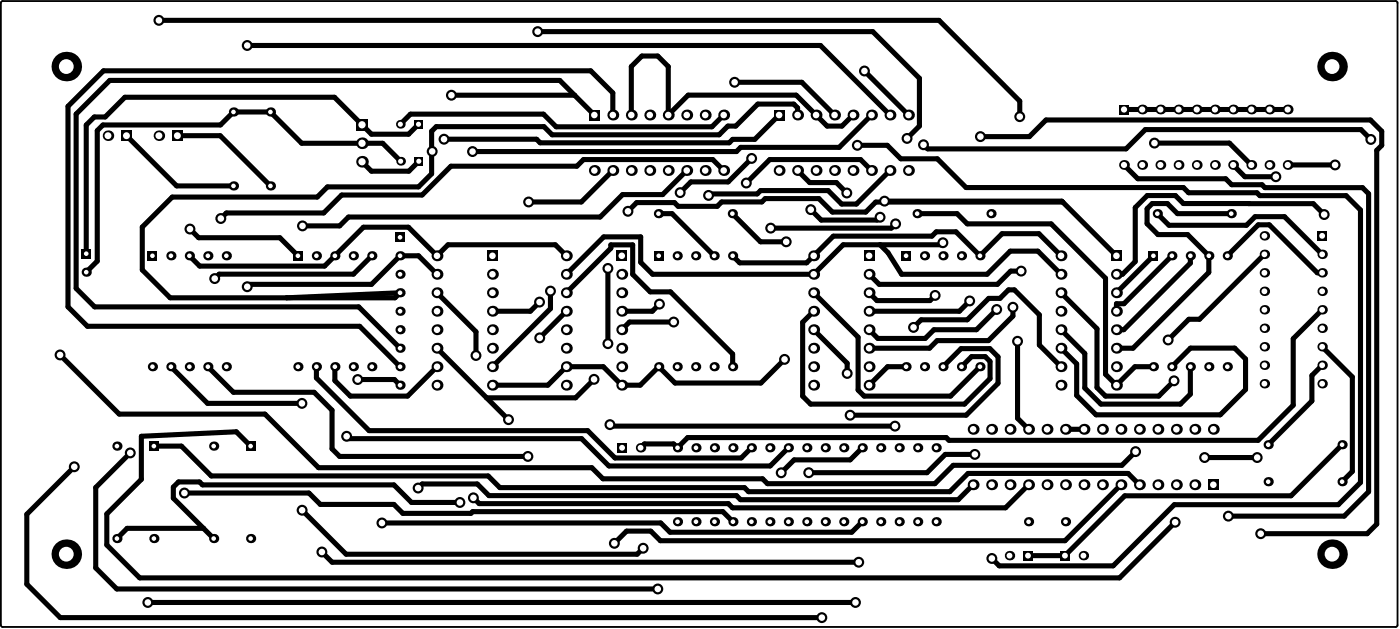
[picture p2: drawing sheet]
<svg xmlns="http://www.w3.org/2000/svg" width="641mm" height="288mm" viewBox="0 0 641 288" stroke-linecap="round" stroke-linejoin="round" font-family="sans-serif">
<path d="M1 1h638h1l-1 285v1h-638l-1-1z" fill="none" stroke="#000" stroke-width=".84"/>
<g fill="none" stroke="#000" stroke-width="2.3">
<path d="M73 9h357l37 37v7M246 14h153l22 22v22l-6 5M113 21h262l32 32M336 38h31l15 15M396 32l20 21M192 57l-5 4h-17l-17-17h-96l-9 9h-5l-4 4v59M207 44h56M272 53l-16-16h-206l-15 15v80l8 8h121l19 19M280 53v-11l-10-10h-223l-16 17v91l9 9h125l18 19M289 53v-23l5-4h7l5 4v23l9-10h49l14 15h7l5-5M331 53l-5 5h-72l-5-6h-61l-5 5M357 53l-12 11h-10l-1 1h-87l-1-1h-43"/>
<path d="M365 53v-4l-2-1h-16l-10 10h-4l-4 4h-76l-4-4h-49l-2 2v19l-6 6h-42l-5 5h-66l-14 14v19l13 13h103l2-2-52 2M399 53l-15 14h-45l-2 2h-121M514 50h75M58 62l23 23h26M81 62h20l23 23M183 74l-8-9h-37l-14-14h-17l-6 6h-54l-2 3v59l-6 5M192 74l-5 4h-17l-4-4M198 69h.1M280 78l-14 14h-24M314 78l-11 11h-18l-10 10h-116l-4 4h-17M331 78l-5-5h-59l-3 3h-58l-13 13h-37l-8 8h-44l-3 3M344 72l-11 11h-17l-5 5"/>
<path d="M365 78l6 5h12l5 5M392 66h14l6 7h17l13 13h100l2 2h31l2 1h39l7 7v125l-11 10h-75l-28 28h-52l-3-4M399 78l-5-5h-42l-10 11M407 78l-15 15h-7l-6-6h-31l-1 2h-22h-1M449 62h22l8-7h148l5 5v6l-2 3v171l-4 4h-49M514 75l7 7h40l3 2h14l1 2h44l3 3v136l-11 11h-53M528 65h35l10 10M564 75l6 6h14M589 75h22M627 64l-4-5h-99l-9 9h-91l-1-2M301 98h7l19 19M335 98l13 13h12"/>
<path d="M371 96l5 5h25l2-2M405 92h81l25 25M420 98h18l5 4h38l25 25v44l5 5 8-8h9M486 92h-85l-5 5h-15l-6-6h-25l-1 1h-19l-2 2h-18l-1-1h-18l-4 4M530 98l5 5h35l4-4h14l17 17M563 98h-24l-5-5h-7l-2 2v7l5 5h13l10 10v8l-35 34h-7M571 93h1M606 98l-5-5h-59l-4-4h-13l-6 6v25l-5 5h-3M87 117l4 5h58l17-18h21l13 13 5-5h49l5 5M87 105l4 4h37l8 8M170 117l-8 8h-62l-2 2M335 117l3 3h31l12-12h45l2-2h9l11 11 11-10h16l11 10"/>
<path d="M403 112l3 4 7 9h39l10-10h13l11 10M410 102l-2 2h-55M431 111v1h-45l-14 13h-73l-6-5v-12h-17l-17 17M528 117l-17 17M536 117l-22 22h-3v3M545 117v3l-31 31h-3M562 117l14-14h5l22 22h2M579 116l-30 30h-5l-9 9M200 125l-8-8h-9l-13 13h-56l-1 1M200 134l18 18v10M247 138l-4 4h-18M252 133v8l-27 27"/>
<path d="M259 134l21-21v-1h10v13l8 8h9l28 29v6M278 123v34M302 139l-3 3h-14M372 134l21 20v24l2 3h40l13-13M398 134l3 3h25l2-2M444 138l-5 4h-41M467 124h-5l-6 6h-54l-4-5M486 134l16 16v27l4 4h24l7-7M200 159l33 33M259 142l-12 12M308 147h-20l-3 4M372 151l16 15v5"/>
<path d="M372 142l-5 5v34l4 4h70l12-12v-8l-2-2h-6l-5 5M418 150l3-4h22l9-10h6l3-4h3l12 12v14l10 10M456 141l-9 10h-20l-4 4h-21l-4-4M464 140v4l-12 12h-23l-4 3h-27M466 156v35l5 5M486 159l7 7v15l9 9h56l12-12v-14l-5-5h-20l-9 9M486 151l10 11v15l8 8h36l5-5v-12M605 142l-13 13v30l-16 16h-142l-1-1h-118l-5 5-2-2h-13l-2 2M605 159l14 13v43l-5 5M27 162l28 27h66l25 25h125l5 5h73l2 2h77l8-8h77l7-7M78 168l17 16h43M95 168l12 11h37l8 9v17l3 4h87"/>
<path d="M145 168v5l24 24h100l12 12h58l5-4M153 168v6l7 7h27l13-13M164 173h16l3 3M272 173l-9 9h-40M359 164l-11 11h-39l-8-7-8 8h-8l-9-8h-17l-8 8h-26M415 168h-9l-8 8M432 168l8-9h13l4 4v12l-15 15h-53M605 167l-5 5v11l-20 20M159 199l1 2h106l13 12h73l9-8M233 192h.1M279 194l1 1h130M488 196h8"/>
<path d="M34 213l-22 22v32l16 15h348M60 207l-16 16v37l9 9h248M70 204h13l14 14h126l6 5h112l2 2h92l8-9h73l5 6M115 204l-7-7-43 2v20l-16 16v14l15 15h448l26-25M395 205l-6 5h-26l-6 6M446 208h-13l-9 8h-54M551 209h24M614 203l-23 24h-76l-28 27h-17M84 225h57l6 6h33l4 4h31l1-1h115l4 4M138 233l20 20h134l2-2M210 230h-22l-8-8h-87l-2-2h-9l-3 3v5l19 18M395 238l-5 5h-83l-5-4h-127"/>
<path d="M445 222l-7 6h-99l-2-1h-113l-6-6h-25l-2 2M471 222l-11 10h-125l-2-2h-114l-2-2M513 222l-26 25h-185l-4-4h-11l-6 5M93 242h-35l-4 4M147 252l5 5h241M68 275h323"/>
</g>
<circle cx="446" cy="208" r="2.5" fill="#000"/>
<circle cx="446" cy="208" r="1.5" fill="#fff"/>
<circle cx="370" cy="216" r="2.5" fill="#000"/>
<circle cx="370" cy="216" r="1.5" fill="#fff"/>
<circle cx="252" cy="133" r="2.5" fill="#000"/>
<circle cx="252" cy="133" r="1.5" fill="#fff"/>
<circle cx="164" cy="173" r="2.5" fill="#000"/>
<circle cx="164" cy="173" r="1.5" fill="#fff"/>
<circle cx="207" cy="44" r="2.5" fill="#000"/>
<circle cx="207" cy="44" r="1.5" fill="#fff"/>
<circle cx="247" cy="138" r="2.5" fill="#000"/>
<circle cx="247" cy="138" r="1.5" fill="#fff"/>
<circle cx="216" cy="69" r="2.5" fill="#000"/>
<circle cx="216" cy="69" r="1.5" fill="#fff"/>
<circle cx="198" cy="69" r="2.5" fill="#000"/>
<circle cx="198" cy="69" r="1.5" fill="#fff"/>
<circle cx="203" cy="64" r="2.5" fill="#000"/>
<circle cx="203" cy="64" r="1.5" fill="#fff"/>
<circle cx="113" cy="21" r="2.5" fill="#000"/>
<circle cx="113" cy="21" r="1.5" fill="#fff"/>
<circle cx="113" cy="131" r="2.5" fill="#000"/>
<circle cx="113" cy="131" r="1.5" fill="#fff"/>
<circle cx="562" cy="236" r="2.5" fill="#000"/>
<circle cx="562" cy="236" r="1.5" fill="#fff"/>
<circle cx="584" cy="81" r="2.5" fill="#000"/>
<circle cx="584" cy="81" r="1.5" fill="#fff"/>
<circle cx="528" cy="65" r="2.5" fill="#000"/>
<circle cx="528" cy="65" r="1.5" fill="#fff"/>
<circle cx="535" cy="155" r="2.5" fill="#000"/>
<circle cx="535" cy="155" r="1.5" fill="#fff"/>
<circle cx="611" cy="75" r="2.5" fill="#000"/>
<circle cx="611" cy="75" r="1.5" fill="#fff"/>
<circle cx="27" cy="162" r="2.5" fill="#000"/>
<circle cx="27" cy="162" r="1.5" fill="#fff"/>
<circle cx="520" cy="206" r="2.5" fill="#000"/>
<circle cx="520" cy="206" r="1.5" fill="#fff"/>
<circle cx="467" cy="53" r="2.5" fill="#000"/>
<circle cx="467" cy="53" r="1.5" fill="#fff"/>
<circle cx="73" cy="9" r="2.5" fill="#000"/>
<circle cx="73" cy="9" r="1.5" fill="#fff"/>
<circle cx="538" cy="239" r="2.5" fill="#000"/>
<circle cx="538" cy="239" r="1.5" fill="#fff"/>
<circle cx="247" cy="154" r="2.5" fill="#000"/>
<circle cx="247" cy="154" r="1.5" fill="#fff"/>
<circle cx="308" cy="147" r="2.5" fill="#000"/>
<circle cx="308" cy="147" r="1.5" fill="#fff"/>
<circle cx="302" cy="139" r="2.5" fill="#000"/>
<circle cx="302" cy="139" r="1.5" fill="#fff"/>
<circle cx="242" cy="209" r="2.5" fill="#000"/>
<circle cx="242" cy="209" r="1.5" fill="#fff"/>
<circle cx="84" cy="225" r="2.5" fill="#000"/>
<circle cx="84" cy="225" r="1.5" fill="#fff"/>
<circle cx="138" cy="184" r="2.5" fill="#000"/>
<circle cx="138" cy="184" r="1.5" fill="#fff"/>
<circle cx="159" cy="199" r="2.5" fill="#000"/>
<circle cx="159" cy="199" r="1.5" fill="#fff"/>
<circle cx="60" cy="207" r="2.5" fill="#000"/>
<circle cx="60" cy="207" r="1.5" fill="#fff"/>
<circle cx="301" cy="269" r="2.5" fill="#000"/>
<circle cx="301" cy="269" r="1.5" fill="#fff"/>
<circle cx="98" cy="127" r="2.5" fill="#000"/>
<circle cx="98" cy="127" r="1.5" fill="#fff"/>
<circle cx="175" cy="239" r="2.5" fill="#000"/>
<circle cx="175" cy="239" r="1.5" fill="#fff"/>
<circle cx="147" cy="252" r="2.5" fill="#000"/>
<circle cx="147" cy="252" r="1.5" fill="#fff"/>
<circle cx="393" cy="257" r="2.5" fill="#000"/>
<circle cx="393" cy="257" r="1.5" fill="#fff"/>
<circle cx="376" cy="282" r="2.5" fill="#000"/>
<circle cx="376" cy="282" r="1.5" fill="#fff"/>
<circle cx="34" cy="213" r="2.5" fill="#000"/>
<circle cx="34" cy="213" r="1.5" fill="#fff"/>
<circle cx="87" cy="105" r="2.5" fill="#000"/>
<circle cx="87" cy="105" r="1.5" fill="#fff"/>
<circle cx="68" cy="275" r="2.5" fill="#000"/>
<circle cx="68" cy="275" r="1.5" fill="#fff"/>
<circle cx="391" cy="275" r="2.5" fill="#000"/>
<circle cx="391" cy="275" r="1.5" fill="#fff"/>
<circle cx="371" cy="96" r="2.5" fill="#000"/>
<circle cx="371" cy="96" r="1.5" fill="#fff"/>
<circle cx="403" cy="99" r="2.5" fill="#000"/>
<circle cx="403" cy="99" r="1.5" fill="#fff"/>
<circle cx="389" cy="190" r="2.5" fill="#000"/>
<circle cx="389" cy="190" r="1.5" fill="#fff"/>
<circle cx="388" cy="171" r="2.5" fill="#000"/>
<circle cx="388" cy="171" r="1.5" fill="#fff"/>
<circle cx="464" cy="140" r="2.5" fill="#000"/>
<circle cx="464" cy="140" r="1.5" fill="#fff"/>
<circle cx="456" cy="141" r="2.5" fill="#000"/>
<circle cx="456" cy="141" r="1.5" fill="#fff"/>
<circle cx="444" cy="138" r="2.5" fill="#000"/>
<circle cx="444" cy="138" r="1.5" fill="#fff"/>
<circle cx="428" cy="135" r="2.5" fill="#000"/>
<circle cx="428" cy="135" r="1.5" fill="#fff"/>
<circle cx="537" cy="174" r="2.5" fill="#000"/>
<circle cx="537" cy="174" r="1.5" fill="#fff"/>
<circle cx="218" cy="162" r="2.5" fill="#000"/>
<circle cx="218" cy="162" r="1.5" fill="#fff"/>
<circle cx="217" cy="228" r="2.5" fill="#000"/>
<circle cx="217" cy="228" r="1.5" fill="#fff"/>
<circle cx="191" cy="223" r="2.5" fill="#000"/>
<circle cx="191" cy="223" r="1.5" fill="#fff"/>
<circle cx="344" cy="72" r="2.5" fill="#000"/>
<circle cx="344" cy="72" r="1.5" fill="#fff"/>
<circle cx="311" cy="88" r="2.5" fill="#000"/>
<circle cx="311" cy="88" r="1.5" fill="#fff"/>
<circle cx="278" cy="123" r="2.5" fill="#000"/>
<circle cx="278" cy="123" r="1.5" fill="#fff"/>
<circle cx="278" cy="157" r="2.5" fill="#000"/>
<circle cx="278" cy="157" r="1.5" fill="#fff"/>
<circle cx="551" cy="209" r="2.5" fill="#000"/>
<circle cx="551" cy="209" r="1.5" fill="#fff"/>
<circle cx="575" cy="209" r="2.5" fill="#000"/>
<circle cx="575" cy="209" r="1.5" fill="#fff"/>
<circle cx="577" cy="244" r="2.5" fill="#000"/>
<circle cx="577" cy="244" r="1.5" fill="#fff"/>
<circle cx="449" cy="62" r="2.5" fill="#000"/>
<circle cx="449" cy="62" r="1.5" fill="#fff"/>
<circle cx="431" cy="111" r="2.5" fill="#000"/>
<circle cx="431" cy="111" r="1.5" fill="#fff"/>
<circle cx="233" cy="192" r="2.5" fill="#000"/>
<circle cx="233" cy="192" r="1.5" fill="#fff"/>
<circle cx="281" cy="248" r="2.5" fill="#000"/>
<circle cx="281" cy="248" r="1.5" fill="#fff"/>
<circle cx="272" cy="173" r="2.5" fill="#000"/>
<circle cx="272" cy="173" r="1.5" fill="#fff"/>
<circle cx="467" cy="124" r="2.5" fill="#000"/>
<circle cx="467" cy="124" r="1.5" fill="#fff"/>
<circle cx="606" cy="98" r="2.5" fill="#000"/>
<circle cx="606" cy="98" r="1.5" fill="#fff"/>
<circle cx="466" cy="156" r="2.5" fill="#000"/>
<circle cx="466" cy="156" r="1.5" fill="#fff"/>
<circle cx="287" cy="97" r="2.5" fill="#000"/>
<circle cx="287" cy="97" r="1.5" fill="#fff"/>
<circle cx="405" cy="92" r="2.5" fill="#000"/>
<circle cx="405" cy="92" r="1.5" fill="#fff"/>
<circle cx="324" cy="89" r="2.5" fill="#000"/>
<circle cx="324" cy="89" r="1.5" fill="#fff"/>
<circle cx="415" cy="63" r="2.5" fill="#000"/>
<circle cx="415" cy="63" r="1.5" fill="#fff"/>
<circle cx="246" cy="14" r="2.5" fill="#000"/>
<circle cx="246" cy="14" r="1.5" fill="#fff"/>
<circle cx="138" cy="103" r="2.5" fill="#000"/>
<circle cx="138" cy="103" r="1.5" fill="#fff"/>
<circle cx="138" cy="233" r="2.5" fill="#000"/>
<circle cx="138" cy="233" r="1.5" fill="#fff"/>
<circle cx="294" cy="251" r="2.5" fill="#000"/>
<circle cx="294" cy="251" r="1.5" fill="#fff"/>
<circle cx="342" cy="84" r="2.5" fill="#000"/>
<circle cx="342" cy="84" r="1.5" fill="#fff"/>
<circle cx="101" cy="100" r="2.5" fill="#000"/>
<circle cx="101" cy="100" r="1.5" fill="#fff"/>
<circle cx="627" cy="64" r="2.5" fill="#000"/>
<circle cx="627" cy="64" r="1.5" fill="#fff"/>
<circle cx="423" cy="66" r="2.5" fill="#000"/>
<circle cx="423" cy="66" r="1.5" fill="#fff"/>
<circle cx="242" cy="92" r="2.5" fill="#000"/>
<circle cx="242" cy="92" r="1.5" fill="#fff"/>
<circle cx="357" cy="216" r="2.5" fill="#000"/>
<circle cx="357" cy="216" r="1.5" fill="#fff"/>
<circle cx="388" cy="88" r="2.5" fill="#000"/>
<circle cx="388" cy="88" r="1.5" fill="#fff"/>
<circle cx="353" cy="104" r="2.5" fill="#000"/>
<circle cx="353" cy="104" r="1.5" fill="#fff"/>
<circle cx="410" cy="102" r="2.5" fill="#000"/>
<circle cx="410" cy="102" r="1.5" fill="#fff"/>
<circle cx="392" cy="66" r="2.5" fill="#000"/>
<circle cx="392" cy="66" r="1.5" fill="#fff"/>
<circle cx="454" cy="255" r="2.5" fill="#000"/>
<circle cx="454" cy="255" r="1.5" fill="#fff"/>
<circle cx="410" cy="195" r="2.5" fill="#000"/>
<circle cx="410" cy="195" r="1.5" fill="#fff"/>
<circle cx="279" cy="194" r="2.5" fill="#000"/>
<circle cx="279" cy="194" r="1.5" fill="#fff"/>
<circle cx="336" cy="38" r="2.5" fill="#000"/>
<circle cx="336" cy="38" r="1.5" fill="#fff"/>
<circle cx="210" cy="230" r="2.5" fill="#000"/>
<circle cx="210" cy="230" r="1.5" fill="#fff"/>
<circle cx="418" cy="150" r="2.5" fill="#000"/>
<circle cx="418" cy="150" r="1.5" fill="#fff"/>
<circle cx="359" cy="164" r="2.5" fill="#000"/>
<circle cx="359" cy="164" r="1.5" fill="#fff"/>
<circle cx="360" cy="111" r="2.5" fill="#000"/>
<circle cx="360" cy="111" r="1.5" fill="#fff"/>
<circle cx="396" cy="32" r="2.5" fill="#000"/>
<circle cx="396" cy="32" r="1.5" fill="#fff"/>
<circle cx="610" cy="30" r="7" fill="#000"/>
<circle cx="610" cy="30" r="3" fill="#fff"/>
<circle cx="581" cy="75" r="2.2" fill="#000"/>
<circle cx="581" cy="75" r="1.4" fill="#fff"/>
<circle cx="548" cy="50" r="2.2" fill="#000"/>
<circle cx="548" cy="50" r="1.4" fill="#fff"/>
<circle cx="589" cy="75" r="2.2" fill="#000"/>
<circle cx="589" cy="75" r="1.4" fill="#fff"/>
<circle cx="573" cy="75" r="2.2" fill="#000"/>
<circle cx="573" cy="75" r="1.4" fill="#fff"/>
<circle cx="564" cy="75" r="2.2" fill="#000"/>
<circle cx="564" cy="75" r="1.4" fill="#fff"/>
<circle cx="556" cy="75" r="2.2" fill="#000"/>
<circle cx="556" cy="75" r="1.4" fill="#fff"/>
<circle cx="548" cy="75" r="2.2" fill="#000"/>
<circle cx="548" cy="75" r="1.4" fill="#fff"/>
<circle cx="556" cy="50" r="2.2" fill="#000"/>
<circle cx="556" cy="50" r="1.4" fill="#fff"/>
<circle cx="581" cy="50" r="2.2" fill="#000"/>
<circle cx="581" cy="50" r="1.4" fill="#fff"/>
<circle cx="589" cy="50" r="2.2" fill="#000"/>
<circle cx="589" cy="50" r="1.4" fill="#fff"/>
<circle cx="573" cy="50" r="2.2" fill="#000"/>
<circle cx="573" cy="50" r="1.4" fill="#fff"/>
<circle cx="564" cy="50" r="2.2" fill="#000"/>
<circle cx="564" cy="50" r="1.4" fill="#fff"/>
<circle cx="605" cy="150" r="2.2" fill="#000"/>
<circle cx="605" cy="150" r="1.3" fill="#fff"/>
<circle cx="579" cy="150" r="2.2" fill="#000"/>
<circle cx="579" cy="150" r="1.3" fill="#fff"/>
<circle cx="605" cy="142" r="2.2" fill="#000"/>
<circle cx="605" cy="142" r="1.3" fill="#fff"/>
<circle cx="579" cy="142" r="2.2" fill="#000"/>
<circle cx="579" cy="142" r="1.3" fill="#fff"/>
<circle cx="605" cy="133" r="2.2" fill="#000"/>
<circle cx="605" cy="133" r="1.3" fill="#fff"/>
<circle cx="579" cy="133" r="2.2" fill="#000"/>
<circle cx="579" cy="133" r="1.3" fill="#fff"/>
<circle cx="605" cy="125" r="2.2" fill="#000"/>
<circle cx="605" cy="125" r="1.3" fill="#fff"/>
<circle cx="579" cy="125" r="2.2" fill="#000"/>
<circle cx="579" cy="125" r="1.3" fill="#fff"/>
<circle cx="562" cy="117" r="2.1" fill="#000"/>
<circle cx="562" cy="117" r="1.1" fill="#fff"/>
<circle cx="553" cy="117" r="2.1" fill="#000"/>
<circle cx="553" cy="117" r="1.1" fill="#fff"/>
<circle cx="605" cy="116" r="2.2" fill="#000"/>
<circle cx="605" cy="116" r="1.3" fill="#fff"/>
<circle cx="579" cy="116" r="2.2" fill="#000"/>
<circle cx="579" cy="116" r="1.3" fill="#fff"/>
<path d="M603 106h4v4h-4z" fill-rule="evenodd" fill="#000"/>
<circle cx="605" cy="108" r="1.3" fill="#fff"/>
<circle cx="579" cy="108" r="2.2" fill="#000"/>
<circle cx="579" cy="108" r="1.3" fill="#fff"/>
<circle cx="563" cy="98" r="2.1" fill="#000"/>
<circle cx="563" cy="98" r="1.1" fill="#fff"/>
<circle cx="365" cy="78" r="2.5" fill="#000"/>
<circle cx="365" cy="78" r="1.5" fill="#fff"/>
<circle cx="357" cy="78" r="2.5" fill="#000"/>
<circle cx="357" cy="78" r="1.5" fill="#fff"/>
<circle cx="323" cy="78" r="2.5" fill="#000"/>
<circle cx="323" cy="78" r="1.5" fill="#fff"/>
<circle cx="331" cy="78" r="2.5" fill="#000"/>
<circle cx="331" cy="78" r="1.5" fill="#fff"/>
<circle cx="314" cy="78" r="2.5" fill="#000"/>
<circle cx="314" cy="78" r="1.5" fill="#fff"/>
<circle cx="306" cy="78" r="2.5" fill="#000"/>
<circle cx="306" cy="78" r="1.5" fill="#fff"/>
<circle cx="297" cy="78" r="2.5" fill="#000"/>
<circle cx="297" cy="78" r="1.5" fill="#fff"/>
<circle cx="297" cy="53" r="2.5" fill="#000"/>
<circle cx="297" cy="53" r="1.5" fill="#fff"/>
<circle cx="365" cy="53" r="2.5" fill="#000"/>
<circle cx="365" cy="53" r="1.5" fill="#fff"/>
<path d="M354 50h5v5h-5z" fill-rule="evenodd" fill="#000"/>
<circle cx="357" cy="53" r="1.5" fill="#fff"/>
<circle cx="331" cy="53" r="2.5" fill="#000"/>
<circle cx="331" cy="53" r="1.5" fill="#fff"/>
<circle cx="306" cy="53" r="2.5" fill="#000"/>
<circle cx="306" cy="53" r="1.5" fill="#fff"/>
<circle cx="314" cy="53" r="2.5" fill="#000"/>
<circle cx="314" cy="53" r="1.5" fill="#fff"/>
<circle cx="323" cy="53" r="2.5" fill="#000"/>
<circle cx="323" cy="53" r="1.5" fill="#fff"/>
<circle cx="310" cy="168" r="2.1" fill="#000"/>
<circle cx="310" cy="168" r="1.1" fill="#fff"/>
<circle cx="301" cy="168" r="2.1" fill="#000"/>
<circle cx="301" cy="168" r="1.1" fill="#fff"/>
<circle cx="372" cy="159" r="2.5" fill="#000"/>
<circle cx="372" cy="159" r="1.5" fill="#fff"/>
<circle cx="327" cy="205" r="2.1" fill="#000"/>
<circle cx="327" cy="205" r="1.1" fill="#fff"/>
<circle cx="318" cy="205" r="2.1" fill="#000"/>
<circle cx="318" cy="205" r="1.1" fill="#fff"/>
<circle cx="310" cy="205" r="2.1" fill="#000"/>
<circle cx="310" cy="205" r="1.1" fill="#fff"/>
<circle cx="372" cy="176" r="2.5" fill="#000"/>
<circle cx="372" cy="176" r="1.5" fill="#fff"/>
<circle cx="372" cy="168" r="2.5" fill="#000"/>
<circle cx="372" cy="168" r="1.5" fill="#fff"/>
<circle cx="335" cy="168" r="2.1" fill="#000"/>
<circle cx="335" cy="168" r="1.1" fill="#fff"/>
<circle cx="327" cy="168" r="2.1" fill="#000"/>
<circle cx="327" cy="168" r="1.1" fill="#fff"/>
<circle cx="318" cy="168" r="2.1" fill="#000"/>
<circle cx="318" cy="168" r="1.1" fill="#fff"/>
<circle cx="445" cy="196" r="2.5" fill="#000"/>
<circle cx="445" cy="196" r="1.5" fill="#fff"/>
<circle cx="614" cy="203" r="2.1" fill="#000"/>
<circle cx="614" cy="203" r="1.1" fill="#fff"/>
<circle cx="610" cy="253" r="7" fill="#000"/>
<circle cx="610" cy="253" r="3" fill="#fff"/>
<circle cx="614" cy="220" r="2.1" fill="#000"/>
<circle cx="614" cy="220" r="1.1" fill="#fff"/>
<circle cx="445" cy="222" r="2.5" fill="#000"/>
<circle cx="445" cy="222" r="1.5" fill="#fff"/>
<circle cx="259" cy="117" r="2.5" fill="#000"/>
<circle cx="259" cy="117" r="1.5" fill="#fff"/>
<circle cx="259" cy="159" r="2.5" fill="#000"/>
<circle cx="259" cy="159" r="1.5" fill="#fff"/>
<circle cx="259" cy="168" r="2.5" fill="#000"/>
<circle cx="259" cy="168" r="1.5" fill="#fff"/>
<circle cx="259" cy="151" r="2.5" fill="#000"/>
<circle cx="259" cy="151" r="1.5" fill="#fff"/>
<circle cx="259" cy="176" r="2.5" fill="#000"/>
<circle cx="259" cy="176" r="1.5" fill="#fff"/>
<circle cx="259" cy="125" r="2.5" fill="#000"/>
<circle cx="259" cy="125" r="1.5" fill="#fff"/>
<circle cx="259" cy="134" r="2.5" fill="#000"/>
<circle cx="259" cy="134" r="1.5" fill="#fff"/>
<circle cx="259" cy="142" r="2.5" fill="#000"/>
<circle cx="259" cy="142" r="1.5" fill="#fff"/>
<circle cx="200" cy="176" r="2.5" fill="#000"/>
<circle cx="200" cy="176" r="1.5" fill="#fff"/>
<circle cx="200" cy="168" r="2.5" fill="#000"/>
<circle cx="200" cy="168" r="1.5" fill="#fff"/>
<circle cx="200" cy="159" r="2.5" fill="#000"/>
<circle cx="200" cy="159" r="1.5" fill="#fff"/>
<circle cx="225" cy="176" r="2.5" fill="#000"/>
<circle cx="225" cy="176" r="1.5" fill="#fff"/>
<circle cx="225" cy="159" r="2.5" fill="#000"/>
<circle cx="225" cy="159" r="1.5" fill="#fff"/>
<circle cx="225" cy="151" r="2.5" fill="#000"/>
<circle cx="225" cy="151" r="1.5" fill="#fff"/>
<circle cx="225" cy="168" r="2.5" fill="#000"/>
<circle cx="225" cy="168" r="1.5" fill="#fff"/>
<circle cx="200" cy="151" r="2.5" fill="#000"/>
<circle cx="200" cy="151" r="1.5" fill="#fff"/>
<circle cx="289" cy="53" r="2.5" fill="#000"/>
<circle cx="289" cy="53" r="1.5" fill="#fff"/>
<circle cx="289" cy="78" r="2.5" fill="#000"/>
<circle cx="289" cy="78" r="1.5" fill="#fff"/>
<circle cx="285" cy="125" r="2.5" fill="#000"/>
<circle cx="285" cy="125" r="1.5" fill="#fff"/>
<circle cx="285" cy="134" r="2.5" fill="#000"/>
<circle cx="285" cy="134" r="1.5" fill="#fff"/>
<path d="M282 114h5v5h-5z" fill-rule="evenodd" fill="#000"/>
<circle cx="285" cy="117" r="1.5" fill="#fff"/>
<circle cx="280" cy="78" r="2.5" fill="#000"/>
<circle cx="280" cy="78" r="1.5" fill="#fff"/>
<circle cx="280" cy="53" r="2.5" fill="#000"/>
<circle cx="280" cy="53" r="1.5" fill="#fff"/>
<circle cx="272" cy="78" r="2.5" fill="#000"/>
<circle cx="272" cy="78" r="1.5" fill="#fff"/>
<path d="M269 50h5v5h-5z" fill-rule="evenodd" fill="#000"/>
<circle cx="272" cy="53" r="1.5" fill="#fff"/>
<circle cx="200" cy="142" r="2.5" fill="#000"/>
<circle cx="200" cy="142" r="1.5" fill="#fff"/>
<circle cx="200" cy="125" r="2.5" fill="#000"/>
<circle cx="200" cy="125" r="1.5" fill="#fff"/>
<circle cx="200" cy="117" r="2.5" fill="#000"/>
<circle cx="200" cy="117" r="1.5" fill="#fff"/>
<path d="M190 72h4v4h-4z" fill-rule="evenodd" fill="#000"/>
<circle cx="192" cy="74" r="1.2" fill="#fff"/>
<path d="M190 55h4v4h-4z" fill-rule="evenodd" fill="#000"/>
<circle cx="192" cy="57" r="1.2" fill="#fff"/>
<circle cx="200" cy="134" r="2.5" fill="#000"/>
<circle cx="200" cy="134" r="1.5" fill="#fff"/>
<circle cx="104" cy="168" r="2.1" fill="#000"/>
<circle cx="104" cy="168" r="1.1" fill="#fff"/>
<circle cx="183" cy="176" r="2.1" fill="#000"/>
<circle cx="183" cy="176" r="1.1" fill="#fff"/>
<circle cx="183" cy="168" r="2.1" fill="#000"/>
<circle cx="183" cy="168" r="1.1" fill="#fff"/>
<circle cx="136" cy="168" r="2.1" fill="#000"/>
<circle cx="136" cy="168" r="1.1" fill="#fff"/>
<circle cx="170" cy="168" r="2.1" fill="#000"/>
<circle cx="170" cy="168" r="1.1" fill="#fff"/>
<circle cx="162" cy="168" r="2.1" fill="#000"/>
<circle cx="162" cy="168" r="1.1" fill="#fff"/>
<path d="M113 202h4v4h-4z" fill-rule="evenodd" fill="#000"/>
<circle cx="115" cy="204" r="1.1" fill="#fff"/>
<circle cx="153" cy="168" r="2.1" fill="#000"/>
<circle cx="153" cy="168" r="1.1" fill="#fff"/>
<circle cx="145" cy="168" r="2.1" fill="#000"/>
<circle cx="145" cy="168" r="1.1" fill="#fff"/>
<circle cx="54" cy="204" r="2.1" fill="#000"/>
<circle cx="54" cy="204" r="1.1" fill="#fff"/>
<circle cx="98" cy="204" r="2.1" fill="#000"/>
<circle cx="98" cy="204" r="1.1" fill="#fff"/>
<circle cx="95" cy="168" r="2.1" fill="#000"/>
<circle cx="95" cy="168" r="1.1" fill="#fff"/>
<circle cx="87" cy="168" r="2.1" fill="#000"/>
<circle cx="87" cy="168" r="1.1" fill="#fff"/>
<circle cx="78" cy="168" r="2.1" fill="#000"/>
<circle cx="78" cy="168" r="1.1" fill="#fff"/>
<path d="M68 202h5v4h-5z" fill-rule="evenodd" fill="#000"/>
<circle cx="70" cy="204" r="1.1" fill="#fff"/>
<circle cx="70" cy="168" r="2.1" fill="#000"/>
<circle cx="70" cy="168" r="1.1" fill="#fff"/>
<circle cx="183" cy="159" r="2.1" fill="#000"/>
<circle cx="183" cy="159" r="1.1" fill="#fff"/>
<circle cx="183" cy="151" r="2.1" fill="#000"/>
<circle cx="183" cy="151" r="1.1" fill="#fff"/>
<circle cx="183" cy="142" r="2.1" fill="#000"/>
<circle cx="183" cy="142" r="1.1" fill="#fff"/>
<circle cx="183" cy="134" r="2.1" fill="#000"/>
<circle cx="183" cy="134" r="1.1" fill="#fff"/>
<circle cx="183" cy="117" r="2.1" fill="#000"/>
<circle cx="183" cy="117" r="1.1" fill="#fff"/>
<circle cx="170" cy="117" r="2.1" fill="#000"/>
<circle cx="170" cy="117" r="1.1" fill="#fff"/>
<circle cx="183" cy="125" r="2.1" fill="#000"/>
<circle cx="183" cy="125" r="1.1" fill="#fff"/>
<circle cx="183" cy="57" r="2" fill="#000"/>
<circle cx="183" cy="57" r="1.2" fill="#fff"/>
<path d="M181 106h4v5h-4z" fill-rule="evenodd" fill="#000"/>
<circle cx="183" cy="108" r="1.1" fill="#fff"/>
<circle cx="183" cy="74" r="2" fill="#000"/>
<circle cx="183" cy="74" r="1.2" fill="#fff"/>
<path d="M163 54h5v6h-5z" fill-rule="evenodd" fill="#000"/>
<circle cx="166" cy="57" r="1.7" fill="#fff"/>
<circle cx="166" cy="74" r="2.7" fill="#000"/>
<circle cx="166" cy="74" r="1.7" fill="#fff"/>
<circle cx="166" cy="65" r="2.7" fill="#000"/>
<circle cx="166" cy="65" r="1.7" fill="#fff"/>
<circle cx="162" cy="117" r="2.1" fill="#000"/>
<circle cx="162" cy="117" r="1.1" fill="#fff"/>
<circle cx="153" cy="117" r="2.1" fill="#000"/>
<circle cx="153" cy="117" r="1.1" fill="#fff"/>
<circle cx="145" cy="117" r="2.1" fill="#000"/>
<circle cx="145" cy="117" r="1.1" fill="#fff"/>
<path d="M79 60h5v4h-5z" fill-rule="evenodd" fill="#000"/>
<circle cx="81" cy="62" r="1.6" fill="#fff"/>
<circle cx="107" cy="85" r="2.1" fill="#000"/>
<circle cx="107" cy="85" r="1.1" fill="#fff"/>
<circle cx="39" cy="124" r="2.1" fill="#000"/>
<circle cx="39" cy="124" r="1.1" fill="#fff"/>
<path d="M134 115h4v4h-4z" fill-rule="evenodd" fill="#000"/>
<circle cx="136" cy="117" r="1.1" fill="#fff"/>
<circle cx="104" cy="117" r="2.1" fill="#000"/>
<circle cx="104" cy="117" r="1.1" fill="#fff"/>
<circle cx="95" cy="117" r="2.1" fill="#000"/>
<circle cx="95" cy="117" r="1.1" fill="#fff"/>
<circle cx="87" cy="117" r="2.1" fill="#000"/>
<circle cx="87" cy="117" r="1.1" fill="#fff"/>
<circle cx="78" cy="117" r="2.1" fill="#000"/>
<circle cx="78" cy="117" r="1.1" fill="#fff"/>
<path d="M68 115h4v4h-4z" fill-rule="evenodd" fill="#000"/>
<circle cx="70" cy="117" r="1.1" fill="#fff"/>
<path d="M37 114h5v4h-5z" fill-rule="evenodd" fill="#000"/>
<circle cx="39" cy="116" r="1.1" fill="#fff"/>
<circle cx="124" cy="85" r="2.1" fill="#000"/>
<circle cx="124" cy="85" r="1.1" fill="#fff"/>
<circle cx="73" cy="62" r="2.4" fill="#000"/>
<circle cx="73" cy="62" r="1.6" fill="#fff"/>
<path d="M55 60h5v4h-5z" fill-rule="evenodd" fill="#000"/>
<circle cx="58" cy="62" r="1.6" fill="#fff"/>
<circle cx="49" cy="62" r="2.4" fill="#000"/>
<circle cx="49" cy="62" r="1.6" fill="#fff"/>
<circle cx="124" cy="51" r="2.1" fill="#000"/>
<circle cx="124" cy="51" r="1.1" fill="#fff"/>
<circle cx="107" cy="51" r="2.1" fill="#000"/>
<circle cx="107" cy="51" r="1.1" fill="#fff"/>
<circle cx="30" cy="30" r="7" fill="#000"/>
<circle cx="30" cy="30" r="3" fill="#fff"/>
<circle cx="115" cy="246" r="2.1" fill="#000"/>
<circle cx="115" cy="246" r="1.1" fill="#fff"/>
<circle cx="98" cy="246" r="2.1" fill="#000"/>
<circle cx="98" cy="246" r="1.1" fill="#fff"/>
<circle cx="30" cy="253" r="7" fill="#000"/>
<circle cx="30" cy="253" r="3" fill="#fff"/>
<circle cx="70" cy="246" r="2.1" fill="#000"/>
<circle cx="70" cy="246" r="1.1" fill="#fff"/>
<circle cx="54" cy="246" r="2.1" fill="#000"/>
<circle cx="54" cy="246" r="1.1" fill="#fff"/>
<path d="M223 114h5v5h-5z" fill-rule="evenodd" fill="#000"/>
<circle cx="225" cy="117" r="1.5" fill="#fff"/>
<circle cx="225" cy="142" r="2.5" fill="#000"/>
<circle cx="225" cy="142" r="1.5" fill="#fff"/>
<circle cx="225" cy="134" r="2.5" fill="#000"/>
<circle cx="225" cy="134" r="1.5" fill="#fff"/>
<circle cx="225" cy="125" r="2.5" fill="#000"/>
<circle cx="225" cy="125" r="1.5" fill="#fff"/>
<circle cx="293" cy="205" r="2.2" fill="#000"/>
<circle cx="293" cy="205" r="1.3" fill="#fff"/>
<path d="M282 203h5v4h-5z" fill-rule="evenodd" fill="#000"/>
<circle cx="285" cy="205" r="1.3" fill="#fff"/>
<circle cx="285" cy="151" r="2.5" fill="#000"/>
<circle cx="285" cy="151" r="1.5" fill="#fff"/>
<circle cx="285" cy="176" r="2.5" fill="#000"/>
<circle cx="285" cy="176" r="1.5" fill="#fff"/>
<circle cx="285" cy="168" r="2.5" fill="#000"/>
<circle cx="285" cy="168" r="1.5" fill="#fff"/>
<circle cx="285" cy="159" r="2.5" fill="#000"/>
<circle cx="285" cy="159" r="1.5" fill="#fff"/>
<circle cx="285" cy="142" r="2.5" fill="#000"/>
<circle cx="285" cy="142" r="1.5" fill="#fff"/>
<circle cx="407" cy="53" r="2.5" fill="#000"/>
<circle cx="407" cy="53" r="1.5" fill="#fff"/>
<circle cx="416" cy="78" r="2.5" fill="#000"/>
<circle cx="416" cy="78" r="1.5" fill="#fff"/>
<circle cx="407" cy="78" r="2.5" fill="#000"/>
<circle cx="407" cy="78" r="1.5" fill="#fff"/>
<circle cx="416" cy="53" r="2.5" fill="#000"/>
<circle cx="416" cy="53" r="1.5" fill="#fff"/>
<circle cx="378" cy="238" r="2.1" fill="#000"/>
<circle cx="378" cy="238" r="1.1" fill="#fff"/>
<circle cx="386" cy="205" r="2.1" fill="#000"/>
<circle cx="386" cy="205" r="1.1" fill="#fff"/>
<circle cx="395" cy="205" r="2.1" fill="#000"/>
<circle cx="395" cy="205" r="1.1" fill="#fff"/>
<circle cx="411" cy="205" r="2.1" fill="#000"/>
<circle cx="411" cy="205" r="1.1" fill="#fff"/>
<circle cx="411" cy="238" r="2.1" fill="#000"/>
<circle cx="411" cy="238" r="1.1" fill="#fff"/>
<circle cx="420" cy="238" r="2.1" fill="#000"/>
<circle cx="420" cy="238" r="1.1" fill="#fff"/>
<circle cx="386" cy="238" r="2.1" fill="#000"/>
<circle cx="386" cy="238" r="1.1" fill="#fff"/>
<circle cx="403" cy="238" r="2.1" fill="#000"/>
<circle cx="403" cy="238" r="1.1" fill="#fff"/>
<circle cx="395" cy="238" r="2.1" fill="#000"/>
<circle cx="395" cy="238" r="1.1" fill="#fff"/>
<circle cx="428" cy="238" r="2.1" fill="#000"/>
<circle cx="428" cy="238" r="1.1" fill="#fff"/>
<circle cx="378" cy="205" r="2.1" fill="#000"/>
<circle cx="378" cy="205" r="1.1" fill="#fff"/>
<circle cx="403" cy="205" r="2.1" fill="#000"/>
<circle cx="403" cy="205" r="1.1" fill="#fff"/>
<circle cx="428" cy="205" r="2.1" fill="#000"/>
<circle cx="428" cy="205" r="1.1" fill="#fff"/>
<circle cx="420" cy="205" r="2.1" fill="#000"/>
<circle cx="420" cy="205" r="1.1" fill="#fff"/>
<circle cx="415" cy="168" r="2.1" fill="#000"/>
<circle cx="415" cy="168" r="1.1" fill="#fff"/>
<circle cx="398" cy="151" r="2.5" fill="#000"/>
<circle cx="398" cy="151" r="1.5" fill="#fff"/>
<circle cx="398" cy="142" r="2.5" fill="#000"/>
<circle cx="398" cy="142" r="1.5" fill="#fff"/>
<circle cx="398" cy="176" r="2.5" fill="#000"/>
<circle cx="398" cy="176" r="1.5" fill="#fff"/>
<circle cx="398" cy="159" r="2.5" fill="#000"/>
<circle cx="398" cy="159" r="1.5" fill="#fff"/>
<circle cx="423" cy="168" r="2.1" fill="#000"/>
<circle cx="423" cy="168" r="1.1" fill="#fff"/>
<circle cx="398" cy="168" r="2.5" fill="#000"/>
<circle cx="398" cy="168" r="1.5" fill="#fff"/>
<circle cx="432" cy="168" r="2.1" fill="#000"/>
<circle cx="432" cy="168" r="1.1" fill="#fff"/>
<circle cx="440" cy="168" r="2.1" fill="#000"/>
<circle cx="440" cy="168" r="1.1" fill="#fff"/>
<circle cx="344" cy="205" r="2.1" fill="#000"/>
<circle cx="344" cy="205" r="1.1" fill="#fff"/>
<circle cx="361" cy="238" r="2.1" fill="#000"/>
<circle cx="361" cy="238" r="1.1" fill="#fff"/>
<circle cx="369" cy="238" r="2.1" fill="#000"/>
<circle cx="369" cy="238" r="1.1" fill="#fff"/>
<circle cx="352" cy="238" r="2.1" fill="#000"/>
<circle cx="352" cy="238" r="1.1" fill="#fff"/>
<circle cx="344" cy="238" r="2.1" fill="#000"/>
<circle cx="344" cy="238" r="1.1" fill="#fff"/>
<circle cx="335" cy="238" r="2.1" fill="#000"/>
<circle cx="335" cy="238" r="1.1" fill="#fff"/>
<circle cx="327" cy="238" r="2.1" fill="#000"/>
<circle cx="327" cy="238" r="1.1" fill="#fff"/>
<circle cx="318" cy="238" r="2.1" fill="#000"/>
<circle cx="318" cy="238" r="1.1" fill="#fff"/>
<circle cx="310" cy="238" r="2.1" fill="#000"/>
<circle cx="310" cy="238" r="1.1" fill="#fff"/>
<circle cx="352" cy="205" r="2.1" fill="#000"/>
<circle cx="352" cy="205" r="1.1" fill="#fff"/>
<circle cx="335" cy="205" r="2.1" fill="#000"/>
<circle cx="335" cy="205" r="1.1" fill="#fff"/>
<circle cx="361" cy="205" r="2.1" fill="#000"/>
<circle cx="361" cy="205" r="1.1" fill="#fff"/>
<circle cx="369" cy="205" r="2.1" fill="#000"/>
<circle cx="369" cy="205" r="1.1" fill="#fff"/>
<circle cx="301" cy="98" r="2.1" fill="#000"/>
<circle cx="301" cy="98" r="1.1" fill="#fff"/>
<path d="M299 115h5v4h-5z" fill-rule="evenodd" fill="#000"/>
<circle cx="301" cy="117" r="1.1" fill="#fff"/>
<circle cx="310" cy="117" r="2.1" fill="#000"/>
<circle cx="310" cy="117" r="1.1" fill="#fff"/>
<circle cx="335" cy="98" r="2.1" fill="#000"/>
<circle cx="335" cy="98" r="1.1" fill="#fff"/>
<circle cx="372" cy="134" r="2.5" fill="#000"/>
<circle cx="372" cy="134" r="1.5" fill="#fff"/>
<path d="M395 114h5v5h-5z" fill-rule="evenodd" fill="#000"/>
<circle cx="398" cy="117" r="1.5" fill="#fff"/>
<circle cx="398" cy="134" r="2.5" fill="#000"/>
<circle cx="398" cy="134" r="1.5" fill="#fff"/>
<circle cx="398" cy="125" r="2.5" fill="#000"/>
<circle cx="398" cy="125" r="1.5" fill="#fff"/>
<circle cx="372" cy="142" r="2.5" fill="#000"/>
<circle cx="372" cy="142" r="1.5" fill="#fff"/>
<circle cx="372" cy="151" r="2.5" fill="#000"/>
<circle cx="372" cy="151" r="1.5" fill="#fff"/>
<circle cx="373" cy="78" r="2.5" fill="#000"/>
<circle cx="373" cy="78" r="1.5" fill="#fff"/>
<circle cx="399" cy="78" r="2.5" fill="#000"/>
<circle cx="399" cy="78" r="1.5" fill="#fff"/>
<circle cx="390" cy="78" r="2.5" fill="#000"/>
<circle cx="390" cy="78" r="1.5" fill="#fff"/>
<circle cx="382" cy="78" r="2.5" fill="#000"/>
<circle cx="382" cy="78" r="1.5" fill="#fff"/>
<circle cx="382" cy="53" r="2.5" fill="#000"/>
<circle cx="382" cy="53" r="1.5" fill="#fff"/>
<circle cx="373" cy="53" r="2.5" fill="#000"/>
<circle cx="373" cy="53" r="1.5" fill="#fff"/>
<circle cx="390" cy="53" r="2.5" fill="#000"/>
<circle cx="390" cy="53" r="1.5" fill="#fff"/>
<circle cx="399" cy="53" r="2.5" fill="#000"/>
<circle cx="399" cy="53" r="1.5" fill="#fff"/>
<path d="M413 115h4v4h-4z" fill-rule="evenodd" fill="#000"/>
<circle cx="415" cy="117" r="1.1" fill="#fff"/>
<circle cx="420" cy="98" r="2.1" fill="#000"/>
<circle cx="420" cy="98" r="1.1" fill="#fff"/>
<circle cx="432" cy="117" r="2.1" fill="#000"/>
<circle cx="432" cy="117" r="1.1" fill="#fff"/>
<circle cx="440" cy="117" r="2.1" fill="#000"/>
<circle cx="440" cy="117" r="1.1" fill="#fff"/>
<circle cx="423" cy="117" r="2.1" fill="#000"/>
<circle cx="423" cy="117" r="1.1" fill="#fff"/>
<circle cx="372" cy="125" r="2.5" fill="#000"/>
<circle cx="372" cy="125" r="1.5" fill="#fff"/>
<circle cx="372" cy="117" r="2.5" fill="#000"/>
<circle cx="372" cy="117" r="1.5" fill="#fff"/>
<circle cx="335" cy="117" r="2.1" fill="#000"/>
<circle cx="335" cy="117" r="1.1" fill="#fff"/>
<circle cx="327" cy="117" r="2.1" fill="#000"/>
<circle cx="327" cy="117" r="1.1" fill="#fff"/>
<circle cx="318" cy="117" r="2.1" fill="#000"/>
<circle cx="318" cy="117" r="1.1" fill="#fff"/>
<circle cx="454" cy="222" r="2.5" fill="#000"/>
<circle cx="454" cy="222" r="1.5" fill="#fff"/>
<circle cx="496" cy="254" r="2.2" fill="#000"/>
<circle cx="496" cy="254" r="1.3" fill="#fff"/>
<path d="M485 252h4v4h-4z" fill-rule="evenodd" fill="#000"/>
<circle cx="487" cy="254" r="1.3" fill="#fff"/>
<path d="M468 252h5v4h-5z" fill-rule="evenodd" fill="#000"/>
<circle cx="470" cy="254" r="1.3" fill="#fff"/>
<circle cx="462" cy="254" r="2.2" fill="#000"/>
<circle cx="462" cy="254" r="1.3" fill="#fff"/>
<circle cx="488" cy="238" r="2.1" fill="#000"/>
<circle cx="488" cy="238" r="1.1" fill="#fff"/>
<circle cx="471" cy="238" r="2.1" fill="#000"/>
<circle cx="471" cy="238" r="1.1" fill="#fff"/>
<circle cx="513" cy="222" r="2.5" fill="#000"/>
<circle cx="513" cy="222" r="1.5" fill="#fff"/>
<circle cx="504" cy="222" r="2.5" fill="#000"/>
<circle cx="504" cy="222" r="1.5" fill="#fff"/>
<circle cx="496" cy="222" r="2.5" fill="#000"/>
<circle cx="496" cy="222" r="1.5" fill="#fff"/>
<circle cx="488" cy="222" r="2.5" fill="#000"/>
<circle cx="488" cy="222" r="1.5" fill="#fff"/>
<circle cx="479" cy="222" r="2.5" fill="#000"/>
<circle cx="479" cy="222" r="1.5" fill="#fff"/>
<circle cx="471" cy="222" r="2.5" fill="#000"/>
<circle cx="471" cy="222" r="1.5" fill="#fff"/>
<circle cx="462" cy="222" r="2.5" fill="#000"/>
<circle cx="462" cy="222" r="1.5" fill="#fff"/>
<circle cx="580" cy="220" r="2.1" fill="#000"/>
<circle cx="580" cy="220" r="1.1" fill="#fff"/>
<circle cx="580" cy="203" r="2.1" fill="#000"/>
<circle cx="580" cy="203" r="1.1" fill="#fff"/>
<circle cx="547" cy="196" r="2.5" fill="#000"/>
<circle cx="547" cy="196" r="1.5" fill="#fff"/>
<circle cx="547" cy="222" r="2.5" fill="#000"/>
<circle cx="547" cy="222" r="1.5" fill="#fff"/>
<circle cx="538" cy="222" r="2.5" fill="#000"/>
<circle cx="538" cy="222" r="1.5" fill="#fff"/>
<path d="M553 219h5v5h-5z" fill-rule="evenodd" fill="#000"/>
<circle cx="555" cy="222" r="1.5" fill="#fff"/>
<circle cx="530" cy="222" r="2.5" fill="#000"/>
<circle cx="530" cy="222" r="1.5" fill="#fff"/>
<circle cx="521" cy="222" r="2.5" fill="#000"/>
<circle cx="521" cy="222" r="1.5" fill="#fff"/>
<circle cx="521" cy="196" r="2.5" fill="#000"/>
<circle cx="521" cy="196" r="1.5" fill="#fff"/>
<circle cx="555" cy="196" r="2.5" fill="#000"/>
<circle cx="555" cy="196" r="1.5" fill="#fff"/>
<circle cx="538" cy="196" r="2.5" fill="#000"/>
<circle cx="538" cy="196" r="1.5" fill="#fff"/>
<circle cx="530" cy="196" r="2.5" fill="#000"/>
<circle cx="530" cy="196" r="1.5" fill="#fff"/>
<circle cx="448" cy="168" r="2.1" fill="#000"/>
<circle cx="448" cy="168" r="1.1" fill="#fff"/>
<circle cx="486" cy="159" r="2.5" fill="#000"/>
<circle cx="486" cy="159" r="1.5" fill="#fff"/>
<circle cx="511" cy="176" r="2.5" fill="#000"/>
<circle cx="511" cy="176" r="1.5" fill="#fff"/>
<circle cx="486" cy="176" r="2.5" fill="#000"/>
<circle cx="486" cy="176" r="1.5" fill="#fff"/>
<circle cx="511" cy="168" r="2.5" fill="#000"/>
<circle cx="511" cy="168" r="1.5" fill="#fff"/>
<circle cx="486" cy="168" r="2.5" fill="#000"/>
<circle cx="486" cy="168" r="1.5" fill="#fff"/>
<circle cx="511" cy="159" r="2.5" fill="#000"/>
<circle cx="511" cy="159" r="1.5" fill="#fff"/>
<circle cx="486" cy="125" r="2.5" fill="#000"/>
<circle cx="486" cy="125" r="1.5" fill="#fff"/>
<path d="M526 115h4v4h-4z" fill-rule="evenodd" fill="#000"/>
<circle cx="528" cy="117" r="1.1" fill="#fff"/>
<circle cx="511" cy="151" r="2.5" fill="#000"/>
<circle cx="511" cy="151" r="1.5" fill="#fff"/>
<circle cx="486" cy="151" r="2.5" fill="#000"/>
<circle cx="486" cy="151" r="1.5" fill="#fff"/>
<circle cx="511" cy="142" r="2.5" fill="#000"/>
<circle cx="511" cy="142" r="1.5" fill="#fff"/>
<circle cx="486" cy="142" r="2.5" fill="#000"/>
<circle cx="486" cy="142" r="1.5" fill="#fff"/>
<circle cx="545" cy="117" r="2.1" fill="#000"/>
<circle cx="545" cy="117" r="1.1" fill="#fff"/>
<circle cx="536" cy="117" r="2.1" fill="#000"/>
<circle cx="536" cy="117" r="1.1" fill="#fff"/>
<circle cx="511" cy="134" r="2.5" fill="#000"/>
<circle cx="511" cy="134" r="1.5" fill="#fff"/>
<circle cx="486" cy="134" r="2.5" fill="#000"/>
<circle cx="486" cy="134" r="1.5" fill="#fff"/>
<circle cx="511" cy="125" r="2.5" fill="#000"/>
<circle cx="511" cy="125" r="1.5" fill="#fff"/>
<circle cx="448" cy="117" r="2.1" fill="#000"/>
<circle cx="448" cy="117" r="1.1" fill="#fff"/>
<path d="M508 114h5v5h-5z" fill-rule="evenodd" fill="#000"/>
<circle cx="511" cy="117" r="1.5" fill="#fff"/>
<circle cx="486" cy="117" r="2.5" fill="#000"/>
<circle cx="486" cy="117" r="1.5" fill="#fff"/>
<circle cx="453" cy="98" r="2.1" fill="#000"/>
<circle cx="453" cy="98" r="1.1" fill="#fff"/>
<circle cx="605" cy="175" r="2.2" fill="#000"/>
<circle cx="605" cy="175" r="1.3" fill="#fff"/>
<circle cx="579" cy="175" r="2.2" fill="#000"/>
<circle cx="579" cy="175" r="1.3" fill="#fff"/>
<circle cx="579" cy="159" r="2.2" fill="#000"/>
<circle cx="579" cy="159" r="1.3" fill="#fff"/>
<circle cx="528" cy="168" r="2.1" fill="#000"/>
<circle cx="528" cy="168" r="1.1" fill="#fff"/>
<circle cx="536" cy="168" r="2.1" fill="#000"/>
<circle cx="536" cy="168" r="1.1" fill="#fff"/>
<circle cx="553" cy="168" r="2.1" fill="#000"/>
<circle cx="553" cy="168" r="1.1" fill="#fff"/>
<circle cx="562" cy="168" r="2.1" fill="#000"/>
<circle cx="562" cy="168" r="1.1" fill="#fff"/>
<circle cx="545" cy="168" r="2.1" fill="#000"/>
<circle cx="545" cy="168" r="1.1" fill="#fff"/>
<circle cx="579" cy="167" r="2.2" fill="#000"/>
<circle cx="579" cy="167" r="1.3" fill="#fff"/>
<circle cx="605" cy="167" r="2.2" fill="#000"/>
<circle cx="605" cy="167" r="1.3" fill="#fff"/>
<circle cx="605" cy="159" r="2.2" fill="#000"/>
<circle cx="605" cy="159" r="1.3" fill="#fff"/>
<circle cx="539" cy="75" r="2.2" fill="#000"/>
<circle cx="539" cy="75" r="1.4" fill="#fff"/>
<circle cx="530" cy="98" r="2.1" fill="#000"/>
<circle cx="530" cy="98" r="1.1" fill="#fff"/>
<circle cx="531" cy="75" r="2.2" fill="#000"/>
<circle cx="531" cy="75" r="1.4" fill="#fff"/>
<circle cx="523" cy="75" r="2.2" fill="#000"/>
<circle cx="523" cy="75" r="1.4" fill="#fff"/>
<circle cx="514" cy="75" r="2.2" fill="#000"/>
<circle cx="514" cy="75" r="1.4" fill="#fff"/>
<path d="M512 48h5v4h-5z" fill-rule="evenodd" fill="#000"/>
<circle cx="514" cy="50" r="1.4" fill="#fff"/>
<circle cx="531" cy="50" r="2.2" fill="#000"/>
<circle cx="531" cy="50" r="1.4" fill="#fff"/>
<circle cx="523" cy="50" r="2.2" fill="#000"/>
<circle cx="523" cy="50" r="1.4" fill="#fff"/>
<circle cx="539" cy="50" r="2.2" fill="#000"/>
<circle cx="539" cy="50" r="1.4" fill="#fff"/>
<circle cx="513" cy="196" r="2.5" fill="#000"/>
<circle cx="513" cy="196" r="1.5" fill="#fff"/>
<circle cx="504" cy="196" r="2.5" fill="#000"/>
<circle cx="504" cy="196" r="1.5" fill="#fff"/>
<circle cx="496" cy="196" r="2.5" fill="#000"/>
<circle cx="496" cy="196" r="1.5" fill="#fff"/>
<circle cx="488" cy="196" r="2.5" fill="#000"/>
<circle cx="488" cy="196" r="1.5" fill="#fff"/>
<circle cx="479" cy="196" r="2.5" fill="#000"/>
<circle cx="479" cy="196" r="1.5" fill="#fff"/>
<circle cx="471" cy="196" r="2.5" fill="#000"/>
<circle cx="471" cy="196" r="1.5" fill="#fff"/>
<circle cx="462" cy="196" r="2.5" fill="#000"/>
<circle cx="462" cy="196" r="1.5" fill="#fff"/>
<circle cx="454" cy="196" r="2.5" fill="#000"/>
<circle cx="454" cy="196" r="1.5" fill="#fff"/>
</svg>
